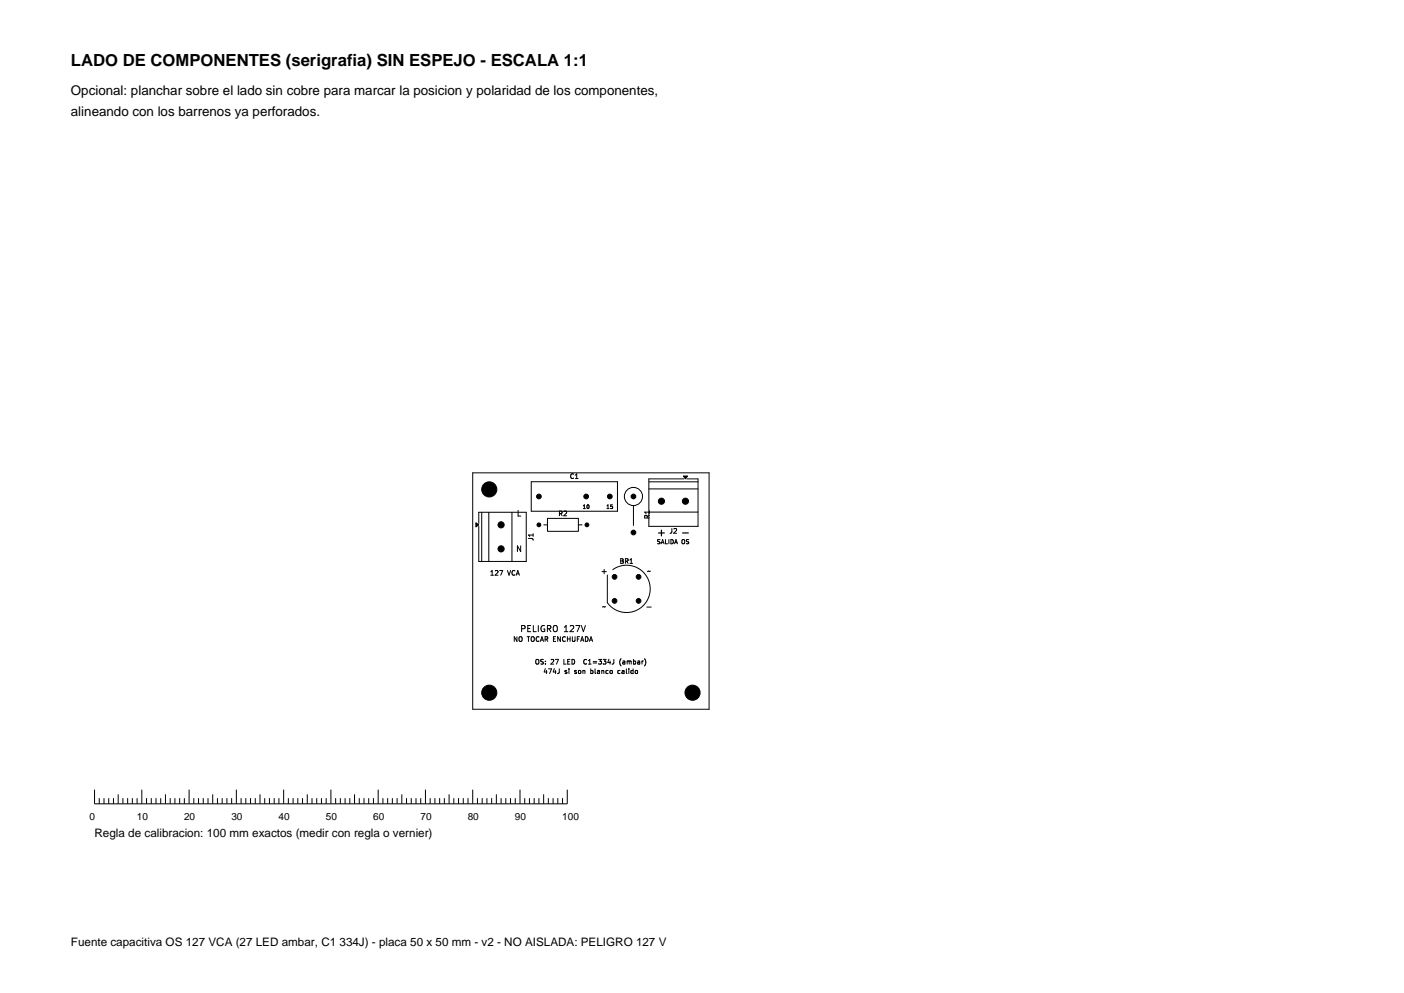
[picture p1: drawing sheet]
<svg xmlns="http://www.w3.org/2000/svg" width="297mm" height="210mm" viewBox="0 0 297 210" stroke-linecap="round" stroke-linejoin="round" font-family="sans-serif">
<defs><g id="words">
<text font-size="3.5" x="15" y="14">LADO DE COMPONENTES (serigrafia) SIN ESPEJO - ESCALA 1:1</text>
<g font-size="2.8">
<text x="15" y="20">Opcional: planchar sobre el lado sin cobre para marcar la posicion y polaridad de los componentes,</text>
<text x="15" y="24.5">alineando con los barrenos ya perforados.</text>
</g>
<g font-size="2.5">
<text x="20" y="177">Regla de calibracion: 100 mm exactos (medir con regla o vernier)</text>
<text x="15" y="200">Fuente capacitiva OS 127 VCA (27 LED ambar, C1 334J) - placa 50 x 50 mm - v2 - NO AISLADA: PELIGRO 127 V</text>
</g>
<text font-size="2.2" x="138.7" y="113.8">+</text>
<g font-size="2.1">
<text x="18.9" y="173.5">0</text>
<text x="28.9" y="173.5">10</text>
<text x="38.9" y="173.5">20</text>
<text x="48.9" y="173.5">30</text>
<text x="58.9" y="173.5">40</text>
<text x="68.9" y="173.5">50</text>
<text x="78.9" y="173.5">60</text>
<text x="88.9" y="173.5">70</text>
<text x="98.9" y="173.5">80</text>
<text x="108.9" y="173.5">90</text>
<text x="118.9" y="173.5">100</text>
</g>
<g font-size="1.8">
<text x="109.9" y="134">PELIGRO</text>
<text x="119.3" y="134">127V</text>
</g>
<g font-size="1.7">
<text x="109.1" y="109.5">L</text>
<text x="109" y="117">N</text>
<text x="126.9" y="121.7">+</text>
<text x="136.7" y="121.7">~</text>
<text x="127.2" y="129.2">~</text>
</g>
<g font-size="1.4">
<text x="120.4" y="101.5">C1</text>
<text x="118" y="109.4">R2</text>
<text x="137.6" y="109.9" transform="rotate(-90 137.6 109.9)">R1</text>
<text x="141.5" y="113">J2</text>
<text x="113" y="114.5" transform="rotate(-90 113 114.5)">J1</text>
<text x="130.9" y="119.4">BR1</text>
<text x="103.5" y="122">127</text>
<text x="107.4" y="122">VCA</text>
<text x="108.4" y="136">NO</text>
<text x="111.6" y="136">TOCAR ENCHUFADA</text>
<text x="113" y="140.8">OS:</text>
<text x="114.8" y="142.8">474J</text>
<text x="116.6" y="140.8">27</text>
<text x="119.5" y="142.8">si</text>
<text x="119.6" y="140.8">LED</text>
<text x="121.9" y="142.8">son</text>
<text x="124.5" y="140.8">C1=334J</text>
<text x="125.6" y="142.8">blanco</text>
<text x="131.7" y="142.8">calido</text>
<text x="132.4" y="140.8">(ambar)</text>
</g>
<g font-size="1.3">
<text x="138.7" y="115.3">SALIDA</text>
<text x="144.3" y="115.3">OS</text>
</g>
<g font-size="1.1">
<text x="123" y="107.9">10</text>
<text x="128" y="107.9">15</text>
</g>
</g></defs>
<g fill="none" stroke="#000" stroke-width=".21">
<path d="M100 100h50v50h-50zM101.3 110.7v-2.4h10v10.4h-10v-7.4M101.9 108.3v10.4M103.4 108.3v10.4M108.3 108.3v10.4M112.4 101.9h18.2v6.2h-18.2zM115 111h.8M115.8 109.6h6.6v2.8h-6.6zM122.4 111h.7M134 106.9v4.2M137.3 101.9h10.4M137.3 103.4h10.4"/>
<path d="M137.3 108.3h10.4M144.7 101.3h-7.4v10h10.4v-10h-2.4M105.7 120.7h.6l-.4 1M124.1 139.5a.44 .44 0 0 0-.6 .5 .44 .44 0 0 0 .6 .4M129.6 120.5a5 5 0 0 1 7 1.1 5 5 0 0 1-1.1 7 5 5 0 0 1-7-1.1v-5.9M131.4 139.3a1.15 1.15 0 0 0 0 1.5M132 139.8h-.2M136.8 128.4h1M118.3 141.5v.7l-.3 .3M125 141.5v1M125 142.4l.3 .1M125.3 141.8h-.3"/>
<path d="M131.2 141.8h-.3l-.2 .2 .1 .4h.4M132.1 140.1l-.4 .1 .1 .2 .3 .1M20 167v3h100v-3M21 168.8v1.2M22 168.8v1.2M23 168.8v1.2M24 168.8v1.2M25 168v2M26 168.8v1.2M27 168.8v1.2M28 168.8v1.2M29 168.8v1.2"/>
<path d="M30 167v3M31 168.8v1.2M32 168.8v1.2M33 168.8v1.2M34 168.8v1.2M35 168v2M36 168.8v1.2M37 168.8v1.2M38 168.8v1.2M39 168.8v1.2M40 167v3M41 168.8v1.2"/>
<path d="M42 168.8v1.2M43 168.8v1.2M44 168.8v1.2M45 168v2M46 168.8v1.2M47 168.8v1.2M48 168.8v1.2M49 168.8v1.2M50 167v3M51 168.8v1.2M52 168.8v1.2M53 168.8v1.2"/>
<path d="M54 168.8v1.2M55 168v2M56 168.8v1.2M57 168.8v1.2M58 168.8v1.2M59 168.8v1.2M60 167v3M61 168.8v1.2M62 168.8v1.2M63 168.8v1.2M64 168.8v1.2M65 168v2"/>
<path d="M66 168.8v1.2M67 168.8v1.2M68 168.8v1.2M69 168.8v1.2M70 167v3M71 168.8v1.2M72 168.8v1.2M73 168.8v1.2M74 168.8v1.2M75 168v2M76 168.8v1.2M77 168.8v1.2"/>
<path d="M78 168.8v1.2M79 168.8v1.2M80 167v3M81 168.8v1.2M82 168.8v1.2M83 168.8v1.2M84 168.8v1.2M85 168v2M86 168.8v1.2M87 168.8v1.2M88 168.8v1.2M89 168.8v1.2"/>
<path d="M90 167v3M91 168.8v1.2M92 168.8v1.2M93 168.8v1.2M94 168.8v1.2M95 168v2M96 168.8v1.2M97 168.8v1.2M98 168.8v1.2M99 168.8v1.2M100 167v3M101 168.8v1.2"/>
<path d="M102 168.8v1.2M103 168.8v1.2M104 168.8v1.2M105 168v2M106 168.8v1.2M107 168.8v1.2M108 168.8v1.2M109 168.8v1.2M110 167v3M111 168.8v1.2M112 168.8v1.2M113 168.8v1.2"/>
<path d="M114 168.8v1.2M115 168v2M116 168.8v1.2M117 168.8v1.2M118 168.8v1.2M119 168.8v1.2"/>
<circle cx="134" cy="105" r="1.92"/>
</g>
<path d="M144.4 112.7h1.2" fill="none" stroke="#000" stroke-width=".26"/>
<g fill="#000" stroke="#000" stroke-width=".21">
<path d="M100.7 110.6l.6 .4-.6 .4zM144.6 100.7h.8l-.4 .6z"/>
<circle cx="103.5" cy="103.5" r="1.6"/>
<circle cx="106" cy="116.1" r=".65"/>
<circle cx="106" cy="111" r=".65"/>
<circle cx="114" cy="105" r=".5"/>
<circle cx="114" cy="111" r=".4"/>
<circle cx="124" cy="105" r=".5"/>
<circle cx="124.2" cy="111" r=".4"/>
<circle cx="129" cy="105" r=".5"/>
<circle cx="134" cy="105" r=".5"/>
<circle cx="134" cy="112.6" r=".5"/>
<circle cx="139.9" cy="106" r=".65"/>
<circle cx="145" cy="106" r=".65"/>
<circle cx="130" cy="127.1" r=".5"/>
<circle cx="130" cy="122" r=".5"/>
<circle cx="135.1" cy="127.1" r=".5"/>
<circle cx="135.1" cy="122" r=".5"/>
<circle cx="103.5" cy="146.5" r="1.6"/>
<circle cx="146.5" cy="146.5" r="1.6"/>
</g>
<use href="#words"/>
</svg>
